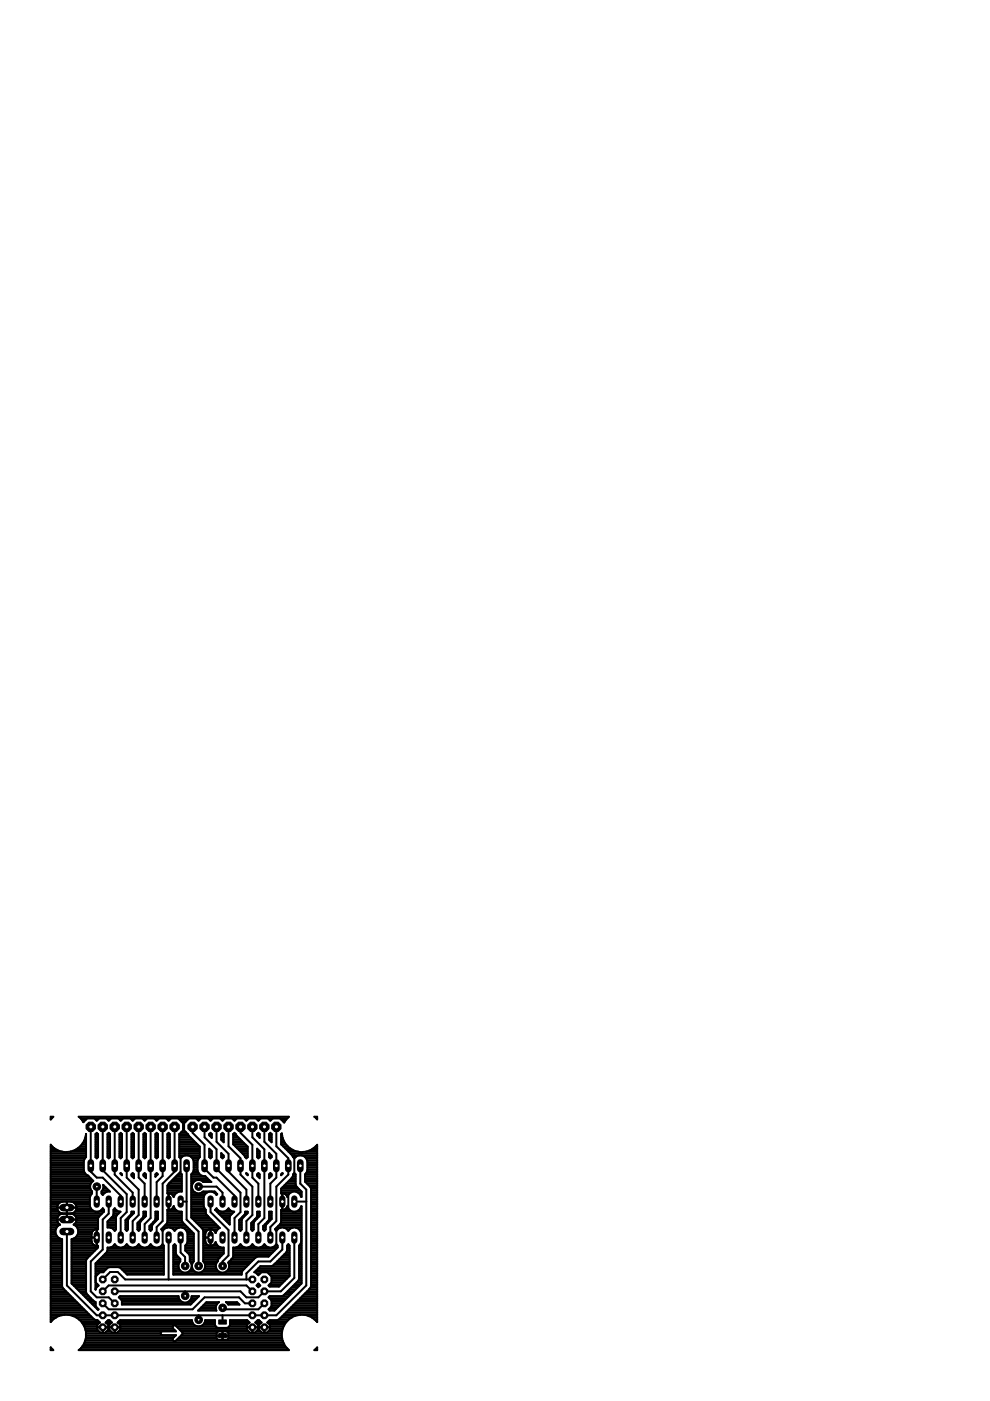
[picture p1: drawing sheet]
<svg xmlns="http://www.w3.org/2000/svg" width="210mm" height="297mm" viewBox="0 0 210 297" stroke-linecap="round" stroke-linejoin="round" font-family="sans-serif">
<path d="M46.4 279.8h1.6v.9h-1.6zM46.4 282.7h1.6v.9h-1.6z" fill="#000" stroke="#000" stroke-width=".21"/>
<g fill="none" stroke="#000" stroke-width=".42">
<path d="M10.8 236.8h.5l-.5 .6zM10.8 237.1h.2M17.1 237.1h43.9M17.1 237.1l-.4-.3h44.6l-.8 .8M17.1 237.1h.1M17.1 237.1v.1M17.4 237.4h.8M17.6 237.8h.2M18.5 237.1l-.8 .8-.6-.8M19.2 238.9v9.5l1.3 1.3h1.3l3.8 3.8v1.3M20 237.1l.5 .5 .5-.5M20.3 237.4h.4"/>
<path d="M21.8 238.9v9.2l5.1 5.1v3.8l-1.3 1.3v4.1M22.5 237.1l.6 .5 .5-.5M22.9 237.4h.3M24.3 238.9v10.1l3.8 3.9v1.9M25.1 237.1l.5 .5 .5-.5M25.4 237.4h.4M26.9 238.9v10.8l2.5 2.5v5.4l-1.3 1.3v3.5M27.6 237.1l.5 .5 .6-.5M28 237.4h.3M29.4 238.9v10.8l1.3 1.3v3.8M30.1 237.1l.6 .5 .5-.5M30.5 237.4h.3"/>
<path d="M31.9 238.9v19.4l-1.2 1.2v2.9M32.7 237.1l.5 .5 .5-.5M33 237.4h.4M34.5 238.9v10.5l-1.3 1.2v4.2M35.2 237.1l.6 .5 .5-.5M35.6 237.4h.3M37 238.9v9.5l-2.5 2.6v7.9l-1.3 1.3v2.2M37.8 237.1l1 1.1v1.4l-.8 .9M38.1 237.4h1.6M38.5 237.8h.8M38.8 239.7h.3M38.8 239.3h.2"/>
<path d="M38.8 239h.2M38.8 238.6h.2M38.8 238.2h.2M40.1 237.1l-1.1 1.1v1.4l3.4 3.5v2.2l-.5 .8v2.1l.2 .5M40.8 238.9v1.3l2.6 2.5v5.1l1.9 1.9h.6l3.8 3.8v1.3M41.6 237.1l.5 .5 .5-.5M41.9 237.4h.4M43.4 238.9v2.2l2.5 2.6v4.1l5.1 5.1v4.1l-1.3 1.3v4.1M44.1 237.1l.5 .5 .5-.5M44.5 237.4h.3M45.9 238.9v3.2l2.6 2.5v3.8l3.7 3.8v2.6M46.7 237.1l.5 .5 .5-.5"/>
<path d="M47 237.4h.3M48.5 238.9v4.1l2.5 2.6v3.4l2.5 2.6v6l-1.3 1.3v3.5M49.2 237.1l.5 .5 .5-.5M49.5 237.4h.4M51 238.9v1.3l2.5 2.5v7l1.3 1.3v3.8M51.7 237.1l.5 .5 .6-.5M52.1 237.4h.3M53.5 238.9v2.2l2.5 2.6v14.6l-1.2 1.2v2.9M54.3 237.1l.5 .5 .5-.5M54.6 237.4h.3M56 238.9v3.2l2.6 2.5v5.1l-1.3 1.3v3.8M56.8 237.1l.5 .5 .5-.5"/>
<path d="M57.1 237.4h.4M58.6 238.9v4.1l2.5 2.6v3.4l-2.5 2.6v7.3l-1.3 1.3v2.2M59.4 237.1l.9 .9 .2-.4M59.7 237.4h.9M60.1 237.8h.3M60.5 237.6v.1M66.7 236.8h.5v.5zM67.1 237.1h.1M67.1 237.1v.1M10.8 256.9h1.7M10.8 256.5h1.4M10.8 250.2h8.8"/>
<path d="M10.8 244.9h7.4M10.8 244.2h2.5M10.8 257.3h10.9M10.8 259.9h1.5M10.8 259.5h1.8M10.8 259.2h1.5M10.8 258.8h1.3M10.8 258.4h1.3M10.8 258h1.4M10.8 257.7h1.7M10.8 256.2h1.3M10.8 255.8h1.3"/>
<path d="M10.8 255.4h1.5M10.8 255.1h1.8M10.8 254.7h8.2M10.8 254.3h8.2M10.8 253.9h8.2M10.8 253.6h8.4M10.8 253.2h8.6M10.8 252.8h8.7M10.8 252.4h8.6M10.8 252.1h8.4M10.8 251.7h8.3M10.8 251.3h8.3"/>
<path d="M10.8 250.9h8.5M10.8 250.5h8.8M10.8 249.8h8.4M10.8 249.4h8M10.8 249.1h7.5M10.8 248.7h7.2M10.8 248.3h7M10.8 247.9h7M10.8 247.6h7M10.8 247.2h7M10.8 246.8h7M10.8 246.4h7"/>
<path d="M10.8 246.1h7M10.8 245.7h7.1M10.8 245.3h7.4M10.8 244.6h7.4M10.8 243.8h1.3M10.8 243.4h.7M10.8 243.1h.3M11.3 243.4l-.5-.7v37.6l.5-.6M11.3 243.4l1.1 .6M11.3 243.4h.1M12.1 258.6h4.1M12.1 256.1h4.1"/>
<path d="M12.1 256h4.1M12.4 244l1.3 .3M12.4 244h.1M12.7 259.7a1.57 1.57 0 0 0-.9 1.7M12.7 259.7h.1M12.7 259.7a1.26 1.26 0 0 1-.6-1.4 1.26 1.26 0 0 1 1.2-1h1.8a1.26 1.26 0 0 1 1.1 1 1.26 1.26 0 0 1-.6 1.4M13.3 257.3a1.26 1.26 0 0 1-1.2-1.3 1.26 1.26 0 0 1 1.2-1.2h1.8a1.26 1.26 0 0 1 1.1 1.2 1.26 1.26 0 0 1-1.1 1.3M13.7 244.3h.1M14.2 256.9h.1M14.2 256.5h.1M14.2 254.8v3.8M14.2 258.4h.1"/>
<path d="M14.2 258h.1M14.2 257.7h.1M14.2 256.2h.1M14.2 255.8h.1M14.2 255.4h.1M14.2 255.1h.1M14.9 244.2h3.3M15.6 259.7h.1M15.6 259.7a1.51 1.51 0 0 1 1 1.7M15.7 255.1h3.3M15.8 259.5h5M15.9 257.7h5.4"/>
<path d="M15.9 256.9h6.1M15.9 243.8h2.3M16 259.9h4.8M16.1 255.4h2.9M16.1 259.2h4.7M16.1 258h4.8M16.1 256.5h3.5M16.2 243.7h.1M16.2 243.7l-1.2 .5-1.3 .1M16.2 258.8h4.6M16.2 258.4h4.6M16.2 255.8h2.9"/>
<path d="M16.2 256.2h3M16.5 243.4h1.7M17 243.1h1.2M17.1 242.9v.1M17.1 242.9h.1M17.1 242.9l-.9 .8M17.3 242.7h.9M17.5 242.3h.7M17.8 242h.4M17.9 241.9h.1M17.9 241.9l-.8 1M17.9 241.6h.3"/>
<path d="M18 248.7l1.8 1.7-.5 .4-.2 .5M18.1 241.2h.1M18.2 240.8h.1M18.2 240.4v4.9l-.4 .8v2.1l.2 .5M18.2 240.7l-.3 1.2M18.2 240.4v.1M19.1 251.3v.6l.2 .5M19.3 252.4l.2 .2v.4l-.5 .8v1.9l.3 .6 .4 .4 .5 .2M20.3 240.5v4.8l.2 .3 .3-.3v-4.8M20.3 244.9h.5M20.3 240.5l.2-.3 .3 .3M20.3 244.2h.5"/>
<path d="M20.3 245.3h.5M20.3 244.6h.5M20.3 243.8h.5M20.3 243.4h.5M20.3 243.1h.5M20.3 242.7h.5M20.3 242.3h.5M20.3 242h.5M20.3 241.6h.5M20.3 241.2h.5M20.3 240.8h.5M20.3 240.5h.5"/>
<path d="M20.5 251.6v3.2M20.8 258.4v2.2M20.8 256.9l.6-.2 .4-.5 .3 .3v.4l-1.2 1.1-.1 .4M21.5 256.5h.6M21.5 252.8h.9M21.7 253.2h.2M21.7 252.4h1.4M21.8 252.1h.9M21.9 251.2l1.4 1.4a1.5 1.5 0 0 0-1.5 .7l-.3-.3v-.4a1.23 1.23 0 0 0 .4-1.4zM21.9 251.3h.1M21.9 251.7h.5M22.8 240.5v4.8l.3 .3 .2-.3v-4.8"/>
<path d="M22.8 240.5l.3-.3 .2 .3M22.8 244.9h.5M22.8 244.2h.5M22.8 259.9h1.8M22.8 259.5h1.8M22.8 259.2h1.8M22.8 245.3h.5M22.8 244.6h.5M22.8 243.8h.5M22.8 243.4h.5M22.8 243.1h.5M22.8 242.7h.5"/>
<path d="M22.8 242.3h.5M22.8 242h.5M22.8 241.6h.5M22.8 241.2h.5M22.8 240.8h.5M22.8 240.5h.5M23 258.8h1.6M23.1 254.8v2.5l-1.3 1.3v6.3l-2.6 2.6v6.3l1.3 1.3h2.6l1.2 1.2M23.4 258.4h1.2M23.7 258h.9M24 257.7h.8M24.1 256.9h1.4l-.8 .8"/>
<path d="M24.1 256.5h.5M24.1 257.3h1M24.7 257.7l-.1 .4v2.6M25.3 256.9l-.5-.2-.5-.5-.2 .3v1l-.2 .4-1.1 1.1v1.3a1.36 1.36 0 0 1 1.5 .7l.3-.3M25.3 240.5v4.8l.3 .3 .3-.3v-4.8M25.3 244.9h.6M25.3 240.5l.3-.3 .3 .3M25.3 244.2h.6M25.3 245.3h.6M25.3 244.6h.6M25.3 243.8h.6M25.3 243.4h.6"/>
<path d="M25.3 243.1h.6M25.3 242.7h.6M25.3 242.3h.6M25.3 242h.6M25.3 241.6h.6M25.3 241.2h.6M25.3 240.8h.6M25.3 240.5h.6M25.6 248.7l.3 .3v.2l-.4-.4zM25.8 249.1h.1M26.6 259.9h.5M26.6 259.5h.5"/>
<path d="M26.6 259.2h.5M26.6 258.8h.5M26.9 258.4h.3M27.2 258h.4M27.6 257.7h.3M27.8 257.3h.5M27.9 240.5v4.8l.2 .3 .3-.3v-4.8M27.9 244.9h.5M27.9 240.5l.2-.3 .3 .3M27.9 244.2h.5M27.9 249.1h.5M27.9 245.3h.5"/>
<path d="M27.9 244.6h.5M27.9 243.8h.5M27.9 243.4h.5M27.9 243.1h.5M27.9 242.7h.5M27.9 242.3h.5M27.9 242h.5M27.9 241.6h.5M27.9 241.2h.5M27.9 240.8h.5M27.9 240.5h.5M28 249.4h.4"/>
<path d="M28.1 248.7l.3 .3v.8l-.5-.5v-.3zM29.1 259.9h.6M29.1 259.5h.6M29.3 259.2h.4M29.7 258.8h.3M30 258.4h.4M30.3 258h.4M30.4 256.9h.5v.9l-1.1 1.2-.1 .3v1.4l-.3 .3-.3-.3v-1.4l1.1-1.1 .2-.4zM30.4 240.5v4.8l.3 .3 .2-.3v-4.8M30.4 240.5l.3-.3 .2 .3M30.4 244.9h.5M30.4 244.2h.5"/>
<path d="M30.4 257.3h.5M30.4 257.7h.5M30.4 249.1h.5M30.4 245.3h.5M30.4 244.6h.5M30.4 243.8h.5M30.4 243.4h.5M30.4 243.1h.5M30.4 242.7h.5M30.4 242.3h.5M30.4 242h.5M30.4 241.6h.5"/>
<path d="M30.4 241.2h.5M30.4 240.8h.5M30.4 240.5h.5M30.6 249.4h.3M30.7 248.7l.2 .3v.8l-.5-.5v-.3zM31.7 259.9h.5M32.1 259.5h.3M32.4 259.6l1.1-1.1v-1.6h-.5v1.6l-1.3 1.4v.8M32.4 259.6l-.2 1.1-.3 .3-.2-.3M32.4 259.2h.4M32.8 258.8h.4M33 244.9h.5"/>
<path d="M33 240.5v4.8l.2 .3 .3-.3v-4.8M33 240.5l.2-.3 .3 .3M33 244.2h.5M33 257.3h.5M33 258.4h.5M33 258h.5M33 257.7h.5M33 249.4h.1M33 249.1h.4M33 245.3h.5M33 244.6h.5M33 243.8h.5"/>
<path d="M33 243.4h.5M33 243.1h.5M33 242.7h.5M33 242.3h.5M33 242h.5M33 241.6h.5M33 241.2h.5M33 240.8h.5M33 240.5h.5M33.2 248.7l.3 .3-.5 .5v-.5zM34.9 259.9h4.6M35.3 259.5h3.8"/>
<path d="M35.5 259.2h3.2M35.5 256.9h3v1.9l.2 .3 2.4 2.4v5.9l-.4 .7M35.5 253v-1.6l2.8-2.7 .2 .3v3.6a1.5 1.5 0 0 0-1.7 1.2l-.5-.6M35.5 256.5h1.8M35.5 253l.8 .2M35.5 244.9h.5M35.5 256.5h.2M35.5 240.5v4.8l.3 .3 .2-.3v-4.8M35.5 256.5v2.6l-1.3 1.6M35.5 240.5l.3-.3 .2 .3M35.5 253h.1M35.5 244.2h.5"/>
<path d="M35.5 257.3h3M35.5 258.8h3.1M35.5 258.4h3M35.5 258h3M35.5 257.7h3M35.5 252.8h2.1M35.5 252.4h3M35.5 252.1h3M35.5 251.7h3M35.5 245.3h.5M35.5 244.6h.5M35.5 243.8h.5"/>
<path d="M35.5 243.4h.5M35.5 243.1h.5M35.5 242.7h.5M35.5 242.3h.5M35.5 242h.5M35.5 241.6h.5M35.5 241.2h.5M35.5 240.8h.5M35.5 240.5h.5M35.6 251.3h2.9M35.8 254.8h.1M35.8 253v3.5"/>
<path d="M35.8 256.2h.1M35.8 255.8h.1M35.8 255.4h.1M35.8 255.1h.1M35.8 254.7h.1M35.8 254.3h.1M35.8 253.9h.1M35.8 253.6h.1M35.8 253.2h.1M35.9 250.9h2.6M36.3 250.5h2.2M36.4 253.2h.7"/>
<path d="M36.6 256.2h.4M36.6 256.2l.2-.5 .2 .6 1 .6M36.6 256.2l-.8 .3M36.7 250.2h1.8M36.7 253.6h.2M36.8 255.8h.1M37.1 249.8h1.4M37.4 249.4h1.1M37.9 249.1h.6M38 240.5v4.8l.3 .3M38 244.9h4.4M38 244.2h4.4"/>
<path d="M38 245.3h.6M38 244.6h4.4M38 243.8h4.4M38 243.4h4.4M38 243.1h4.3M38 242.7h3.9M38 242.3h3.6M38 242h3.2M38 241.6h2.8M38 241.2h2.4M38 240.8h2M38 240.5h1.8"/>
<path d="M38.3 254.8h1.3M38.3 245.6v2.8l-2.5 2.6v.6M38.4 240.1h1.1M39.3 245l-.6 .2-.4 .4M39.6 247.2v11.4l2.5 2.5v7.3M39.9 245l.5 .2 .4 .4 .3 .5v2.1l-.3 .5M40.5 245.3h1.9M40.6 256.9h3M40.6 256.5h3M40.6 250.2h3.7M40.6 257.3h3.1M40.6 258h3.7"/>
<path d="M40.6 257.7h3.3M40.6 256.2h2.7M40.6 255.8h2.6M40.6 255.4h2.6M40.6 255.1h2.6M40.6 254.7h2.6M40.6 254.3h2.6M40.6 253.9h2.6M40.6 253.6h2.7M40.6 253.2h2.9M40.6 252.8h.7M40.6 252.4h.3"/>
<path d="M40.6 252.1h.2M40.6 251.7h.1M40.6 251.3h.1M40.6 250.9h.3M40.6 250.5h.5M40.6 249.8h3.4M40.6 249.4h3M40.6 249.1h1.8M40.7 251.3v.6l.2 .5M40.8 248.7l-.2 .3v9.1l2.3 2.4 .2 .4v6.5l.4 .7M40.8 258.4h3.8M40.8 248.7h1.3"/>
<path d="M40.9 245.7h1.2M40.9 252.4a1.38 1.38 0 0 0 2.2 .2h2.4l.6 .6M41 248.3h.9M41 246.1h.9M41.1 247.9h.8M41.1 247.6h.8M41.1 247.2h.8M41.1 246.8h.8M41.1 246.4h.8M41.2 258.8h3.8M41.6 259.2h3.8M41.8 250.2l-.5 .2-.6 .9"/>
<path d="M42 259.5h3.8M42.1 248.7l.4 .4 1 .3 1.3 1.2h-1.7l-.7-.4M42.1 251.6h3.8l1.3 1.3v1.9M42.3 259.9h3.8M42.8 252.8h1.2M43 250.5h1.7M44.1 257.8l2.5 2.6-.7 .5-.2 .5M44.1 257.8h.1M44.3 252.6l-.9 .7-.2 .5v1.9l.4 .8 .2 1.1 .3 .2M44.4 240.5l.2-.3 .3 .3M44.4 240.5v.2l.5 .5v-.7M44.4 243.5l.5 .6v1.2l-.3 .3-.2-.3z"/>
<path d="M44.4 244.9h.5M44.4 244.2h.5M44.4 245.3h.5M44.4 244.6h.5M44.4 243.8h.2M44.4 240.5h.5M44.5 240.8h.4M44.6 254.8v2.2l3.9 3.8v5.4l-1.3 1.3v.9M44.9 241.2h.1M44.9 252.6l.6 .3 .4 .4 .2-.1M45.3 252.8h.4M45.6 256.6l.3-.4 .4 .5 .6 .2"/>
<path d="M45.6 256.6l3.1 3v-1.5l.2-.4M45.6 256.5h.6M45.8 253.2h.2M46 256.9h3.7l-.8 .8M46.4 257.3h2.9M46.7 257.7h2.2M46.9 240.5l.3-.3 .2 .3M46.9 240.5v1.2l.5 .5v-1.7M46.9 244.5l.5 .5v.3l-.2 .3-.3-.3zM46.9 244.9h.4M46.9 245.3h.5M46.9 244.6h.1"/>
<path d="M46.9 241.6h.5M46.9 241.2h.5M46.9 240.8h.5M46.9 240.5h.5M47.1 258h1.6M47.2 242h.2M47.5 256.9l.5-.2 .5-.5 .4 .5 .5 .2M47.5 258.4h1.2M47.9 258.8h.8M48.1 256.5h.7M48.2 259.2h.5M48.6 259.5h.1"/>
<path d="M49.4 240.5l.3-.3 2.8 2.9v2.2l-.3 .3-.2-.3M49.4 240.5v2.1l2.4 2.4 .2 .3M49.4 242.3h2.3M49.4 242h1.9M49.4 241.6h1.5M49.4 241.2h1.2M49.4 240.8h.8M49.4 240.5h.6M49.5 242.7h2.6M49.9 243.1h2.6M50.3 243.4h2.2M50.7 243.8h1.8"/>
<path d="M50.7 259.9h.5M50.7 259.5h.5M50.7 259.2h.5M50.7 258.8h.5M51 258.4h.4M51 244.2h1.5M51.4 258h.3M51.4 244.6h1.1M51.7 257.7h.3M51.8 244.9h.7M51.9 257.3h.5M52 245.3h.5"/>
<path d="M52.2 248.7l.3 .3v.2l-.3-.4zM52.4 249.1h.1M53.3 259.9h.5M53.3 259.5h.5M53.4 259.2h.4M53.8 258.8h.3M54.1 258.5l.4-.7v-.9h.6v.9l-1.2 1.2-.1 .3v1.4M54.1 258.5l-.8 .8v1.4M54.1 258.5h.1M54.1 258.4h.4M54.4 258h.4M54.5 240.5v.2l.6 .5v-.7"/>
<path d="M54.5 243.5l.6 .6v1.2l-.3 .3-.3-.3zM54.5 249l.3-.3 .3 .3v.8l-.6-.5zM54.5 240.5l.3-.3 .3 .3M54.5 244.9h.6M54.5 244.2h.6M54.5 257.3h.6M54.5 257.7h.6M54.5 249.1h.6M54.5 245.3h.6M54.5 244.6h.6M54.5 243.8h.3M54.5 240.5h.6"/>
<path d="M54.6 240.8h.5M54.7 249.4h.4M55 241.2h.1M55.8 259.9h.5M56.2 259.5h.3M56.6 259.2h.3M56.9 258.8h.4M57.1 240.5v1.2l.5 .5v-1.7M57.1 244.5l.5 .5v.3l-.3 .3-.2-.3zM57.1 240.5l.2-.3 .3 .3M57.1 244.9h.4M57.1 257.3h.5"/>
<path d="M57.1 258.4h.5M57.1 258h.5M57.1 257.7h.5M57.1 249.4h.3M57.1 249.1h.5M57.1 245.3h.5M57.1 244.6h.1M57.1 241.6h.5M57.1 241.2h.5M57.1 240.8h.5M57.1 240.5h.5M57.3 248.7l.3 .3v.3l-.5 .5v-.8z"/>
<path d="M57.3 242h.3M59 259.9h4.9M59.4 259.5h4.5M59.6 259.2h4.3M59.6 256.9h4.3M59.6 256.5h1.8M59.6 256.5h.2M59.6 240.5v2.1l2.1 2.1 .4 .6M59.6 256.5v2.6l-.1 .4-1.2 1.2M59.6 253h.1M59.6 240.5l.2-.2 .1 1M59.6 257.3h4.3"/>
<path d="M59.6 258.8h4.3M59.6 258.4h4.3M59.6 258h4.3M59.6 257.7h4.3M59.6 252.8h2.1M59.6 252.4h4.1M59.6 252.1h3.8M59.6 249.1h.1M59.6 242.3h.8M59.6 242h.6M59.6 241.6h.4M59.6 241.2h.3"/>
<path d="M59.6 240.8h.2M59.6 240.5h.2M59.7 242.7h1M59.9 253v3.5M59.9 254.8h.1M59.9 248.7l.1 .1-.4 .4zM59.9 256.2h.1M59.9 255.8h.1M59.9 255.4h.1M59.9 255.1h.1M59.9 254.7h.1M59.9 254.3h.1"/>
<path d="M59.9 253.9h.1M59.9 253.6h.1M59.9 253.2h.1M59.9 241.3h.1M59.9 241.3l.6 1.1M59.9 251.7h3.1M60 243.1h1M60.3 251.3h2.4M60.4 243.4h1.1M60.5 242.4l.8 1M60.5 242.4h.1M60.5 253.2h.8"/>
<path d="M60.7 250.9h2M60.7 256.2l.2-.5 .3 .6 .9 .6M60.7 256.2l-.8 .3M60.7 256.2h.4M60.8 243.8h1.3M60.8 253.6h.2M60.9 255.8h.1M61.1 250.5h1.6M61.1 253.5v2.8M61.2 244.2h2.1M61.3 243.4a4.2 4.2 0 0 0 4.8 .3M61.3 243.4h.1"/>
<path d="M61.4 250.2h1.3M61.6 244.6h5.6M61.8 249.8h.9M61.9 244.9h5.3M62.1 249.4h.6M62.1 245.3h.6M62.1 249l.3-.3 .3 .3v2.2l.1 .3 1.1 1.1v1.2a1.55 1.55 0 0 0-1.5-1.2 1.55 1.55 0 0 0-1.5 1.2 1.1 1.1 0 0 0-1.3-.8v-1l2.4-2.4zM62.1 249.1h.6M62.4 254.8h2.5M62.4 244.6v4.1M62.7 256.9a1.99 1.99 0 0 0 1.2-1.1v16.3l-5.7 5.8h-1l-.3-.3 .7-.6v-1.3l-.7-.6 .3-.3h2.6l.3-.1 3.1-3.2M63.1 252.8h.8"/>
<path d="M63.4 256.5h.5M63.4 245l-.6 .2-.4 .4-.3-.3M63.5 253.2h.4M63.7 247.2v3.8l1.2 1.2v20.3l-6.3 6.4h-38.1l-6.3-6.4v-11.4M63.7 256.2h.2M63.8 253.6h.1M63.8 255.8h.1M64 245l.5 .2 .4 .4 .3 .5v2.1l-.5 .8v1.5M64.7 245.3h2.5M64.7 250.2h2.5M64.7 250.5l1.1 1.2 .2 .3M64.7 250.5h2.5"/>
<path d="M64.7 249.8h2.5M64.7 249.4h2.5M64.7 249.1h2.5M64.8 244.2h2.4M65 248.7h2.2M65 245.7h2.2M65.1 250.9h2.1M65.1 248.3h2.1M65.1 246.1h2.1M65.2 247.9h2M65.2 247.6h2M65.2 247.2h2"/>
<path d="M65.2 246.8h2M65.2 246.4h2M65.4 251.3h1.8M65.8 251.7h1.4M65.9 243.8h1.3M66 256.9h1.2M66 256.5h1.2M66 252v20.7l-.5 .7M66 257.3h1.2M66 259.9h1.2M66 259.5h1.2M66 259.2h1.2"/>
<path d="M66 258.8h1.2M66 258.4h1.2M66 258h1.2M66 257.7h1.2M66 256.2h1.2M66 255.8h1.2M66 255.4h1.2M66 255.1h1.2M66 254.7h1.2M66 254.3h1.2M66 253.9h1.2M66 253.6h1.2"/>
<path d="M66 253.2h1.2M66 252.8h1.2M66 252.4h1.2M66 252.1h1.2M66.1 243.7h.1M66.5 243.4h.7M66.9 243.1h.3M67.1 242.9l.1-.2v37.6l-.1-.2M67.1 242.9v.1M67.1 242.9l-1 .8M10.8 277.9h7.3M10.8 267h2.4"/>
<path d="M10.8 279h1.8M10.8 273.4h2.8M10.8 279.8h.5M10.8 279.4h1.1M10.8 278.6h8.1M10.8 278.3h7.7M10.8 277.5h6.9M10.8 277.1h6.6M10.8 276.8h6.2M10.8 276.4h5.8M10.8 276h5.4M10.8 275.6h5.1"/>
<path d="M10.8 275.3h4.7M10.8 274.9h4.3M10.8 274.5h3.9M10.8 274.1h3.6M10.8 273.8h3.2M10.8 273h2.5M10.8 272.6h2.4M10.8 272.3h2.4M10.8 271.9h2.4M10.8 271.5h2.4M10.8 271.1h2.4M10.8 270.8h2.4"/>
<path d="M10.8 270.4h2.4M10.8 270h2.4M10.8 269.6h2.4M10.8 269.3h2.4M10.8 268.9h2.4M10.8 268.5h2.4M10.8 268.1h2.4M10.8 267.8h2.4M10.8 267.4h2.4M10.8 266.7h2.4M10.8 266.3h2.4M10.8 265.9h2.4"/>
<path d="M10.8 265.5h2.4M10.8 265.2h2.4M10.8 264.8h2.4M10.8 264.4h2.4M10.8 264h2.4M10.8 263.7h2.4M10.8 263.3h2.4M10.8 262.9h2.4M10.8 262.5h1.8M10.8 262.2h1.3M10.8 261.8h1.1M10.8 261.4h1"/>
<path d="M10.8 261h1M10.8 260.7h1M10.8 260.3h1.2M11.3 279.7h.1M11.8 261.4a1.62 1.62 0 0 0 1.4 1.3v10l.1 .4 6.7 6.6M13.7 278.7l-1.3 .3-1.1 .7M13.7 278.7h.1M13.7 278.7l1.3 .1M15 278.8h.1M15 278.8l1.2 .5M15.2 267h3.1M15.2 271.9h3"/>
<path d="M15.2 271.5h3M15.2 271.1h3M15.2 270.8h3M15.2 270.4h3M15.2 270h3M15.2 269.6h3M15.2 269.3h3M15.2 268.9h3M15.2 268.5h3M15.2 268.1h3M15.2 267.8h3M15.2 267.4h3"/>
<path d="M15.2 266.7h3.4M15.2 266.3h3.8M15.2 265.9h4.2M15.2 265.5h4.5M15.2 265.2h4.9M15.2 264.8h5.3M15.2 264.4h5.6M15.2 264h4.8M15.2 263.7h4.4M15.2 263.3h4.2M15.2 262.9h4.2M15.3 272.3h2.9"/>
<path d="M15.4 279h3.8M15.7 272.6h2.5M15.7 262.5h3.7M16.1 273h2.1M16.2 279.3h.1M16.2 279.3l.9 .8M16.2 262.2h3.2M16.2 279.4h3.4M16.4 260.3h4.4M16.4 261.8h3M16.4 273.4h1.8M16.5 260.7h3.7"/>
<path d="M16.6 261.4a1.62 1.62 0 0 1-1.4 1.3v9.4l5.6 5.6 .1-.1-.6-.6v-.9l-.3-.2-1.6-1.5-.2-.4v-6.7l.2-.4 2.4-2.4v-.4M16.6 261.4h2.9M16.6 261h3M16.7 279.8h3.3M16.8 273.8h1.4M17.2 274.1h1.1M17.6 274.5h.9M17.9 274.9h1M18.3 275.3h1M18.7 275.6h1M19.1 276h1.1M19.4 262.4h1.1"/>
<path d="M19.4 263.3l.2 .3M19.4 261.5v1.8M19.5 276.4h.8M19.6 263.6a1.16 1.16 0 0 0 1.2 .5M19.8 276.8h.5M20 279.7l.7 .2 .5 .5M20.2 277.1h.2M20.3 273h.1M20.3 272.6h.5M20.3 272.3h.4M20.3 271.9h.1M20.3 271.5h.1"/>
<path d="M20.3 271.1h.1M20.3 270.8h.1M20.3 270.4h.2M20.3 270h.6M20.3 269.6h1.7M20.3 269.3h2.1M20.3 268.9h2.4M20.3 268.5h14.4M20.3 268.1h14.4M20.4 267.8h14.3M20.5 260.6v3.6M20.5 264h.1"/>
<path d="M20.5 263.7h.1M20.5 263.3h.1M20.5 262.9h.1M20.5 262.5h.1M20.5 262.2h.1M20.5 261.8h.1M20.5 261.4h.1M20.5 261h.1M20.5 260.7h.1M20.6 277.5h.2M20.7 267.4h14M20.8 260.6a1.16 1.16 0 0 0-1.4 .9"/>
<path d="M20.8 264.1v.1M20.8 260.6h.1M21.1 267h13.6M21.5 266.7h13.2M21.8 271.3l1.6-1.6h1.6l1.5 1.6h27M21.8 276.3l1.3 1.3h17.7l2.6-2.5h7.3l1.2 1.2h1.6M21.8 273.8l1.3-1.3h29.1l1.3 1.3M21.8 266.3h12.9M22.2 265.9h12.5M22.6 265.5h12.1M22.8 265.2h11.9M22.8 265.1l-.2 .4-2.3 2.4v5.5v-.2l.6-.7-.6-.6"/>
<path d="M22.8 265.1v-.6a1.36 1.36 0 0 0 1.5-.7 1.48 1.48 0 0 0 2.6 0 1.47 1.47 0 0 0 2.5 0 1.47 1.47 0 0 0 2.5 0 1.47 1.47 0 0 0 2.6 0l.2 .3v6.2h-7.7l-1.5-1.5-.3-.1h-2l-.4 .1-.9 .9h-.7l-.9 .9v1.3M22.8 264.8h11.9M23.4 260.3h1.2M23.6 264.4h1.5M24.1 260.7h.5M24.1 264h.4M25.2 275.1l.3-.3h12.3a1.4 1.4 0 0 0 1.4 1.4 1.4 1.4 0 0 0 1.4-1.4h1.6l-1.8 1.8h-14.6v-.9zM25.4 274.9h12.4M25.4 275.3h12.5M25.6 268.9h9.1M25.8 275.6h12.3M25.8 276.4h14.8"/>
<path d="M25.8 276h12.8M26 269.3h8.7M26.1 264.4h1.5M26.4 269.6h8.3M26.6 260.7v-2l1.1-1.1 .2-.7h.5v.3l-1.1 1.1-.2 .4v2M26.6 260.7l.3 .3 .2-.3M26.6 260.7h.5M26.6 260.3h.5M26.7 264h.4M26.7 270h8M28.7 264.4h1.4M29.1 260.7h.6"/>
<path d="M29.1 260.3h.6M29.2 264h.4M31.2 264.4h1.5M31.7 260.7h.5M31.7 260.3h.5M31.7 264h.4M33.7 264.4h1M34.2 260.7l.3 .3a1.47 1.47 0 0 1 2.5 0 1.48 1.48 0 0 1 1.5-.7 1.48 1.48 0 0 1 1.3 1.1M34.2 260.7h.5M34.3 264h.4M34.5 260.8v3.2M34.5 260.3h.9"/>
<path d="M35.8 262.4v8.9M36.1 260.3h1.8M36.7 267h1.5M36.7 270h14.5M36.7 269.6h1.9M36.7 269.3h1.4M36.7 268.9h1.2M36.7 268.5h1.1M36.7 268.1h1.1M36.7 267.8h1.3M36.7 267.4h1.5M36.7 266.7h1.3"/>
<path d="M36.7 266.3h.9M36.7 265.9h.6M36.7 265.5h.6M36.7 265.2h.6M36.7 264.8h.6M36.7 264.4h.6M36.8 260.7h.5M36.8 264h.4M37.8 268.1l.4-.7v-.5l-.8-.8-.1-.4v-1.6l-.3-.3-.3 .3v6.2h14.5l.2-.9 2.8-2.8 .4-.2h2.3l2-1.9v-.4l-.3-.3a1.47 1.47 0 0 1-2.6 0 1.47 1.47 0 0 1-2.5 0 1.45 1.45 0 0 1-2.5 0 1.42 1.42 0 0 1-1.6 .7v1.9l-.1 .4-.9 .9 .2 .4M37.8 268.1a1.42 1.42 0 0 0 1.4 1.7 1.42 1.42 0 0 0 1.4-1.7M38.3 262.4v3.2l.9 .9v1.9M38.7 260.3h1.2"/>
<path d="M39.2 273.8v.9M39.3 264.8h1.8M39.3 264.4h1.8M39.3 265.2h1.8M39.3 260.7h.9M39.4 264h1.7M39.6 261h1M39.6 263.7h1.5M39.7 265.5h1.4M39.8 261.4v1.9l-.5 .8v1l.8 .8 .1 .4M39.8 263.3h1.3M39.8 262.9h1.3"/>
<path d="M39.8 262.5h1.3M39.8 262.2h1.3M39.8 261.8h1.3M39.8 261.4h1.2M39.9 276h1.1M39.9 269.6h1.5M40.1 265.9h1M40.2 267h.9M40.2 266.3v1.1l.4 .7M40.2 267.4h.9M40.2 266.7h.9M40.2 266.3h.9"/>
<path d="M40.3 275.6h1.1M40.4 269.3h.6M40.5 267.8h.3M40.6 275.3h1.2M40.6 268.9h.2M40.6 274.9h1.5M40.6 268.5h.1M40.6 268.1h.1M40.7 268.1a1.42 1.42 0 0 0 1.4 1.7 1.42 1.42 0 0 0 1.4-1.7M42.1 278.9v.9M42.4 277.5h3.4M42.7 260.3h3.8"/>
<path d="M42.7 277.1h3.1M42.8 269.6h3.7M43 260.7h1.3M43.1 267h3.2M43.1 276.8h2.8M43.1 267.4h3.1M43.1 266.7h3.4M43.1 266.3h3.8M43.1 265.9h4.2M43.1 265.5h4.3M43.1 265.2h4.3M43.1 264.8h4.3"/>
<path d="M43.1 264.4h3.6M43.1 264h1M43.1 263.7h.6M43.1 263.3h.4M43.1 262.9h.4M43.1 262.5h.4M43.1 262.2h.4M43.1 261.8h.4M43.1 261.4h.5M43.1 261h.7M43.2 269.3h2.9M43.3 267.8h2.6"/>
<path d="M43.4 268.9h2.5M43.5 276.4h2.6M43.5 268.5h2.3M43.5 268.1h2.3M43.5 262.4h1.2M43.5 263.3a1.12 1.12 0 0 0 1 .9 1.12 1.12 0 0 0 1.1-.6M43.8 276.1h2.6a1.35 1.35 0 0 0-.5 1.8h-3.9zM44.6 260.6v3.6M44.6 264h.1M44.6 263.7h.1M44.6 263.3h.1M44.6 262.9h.1"/>
<path d="M44.6 262.5h.1M44.6 262.2h.1M44.6 261.8h.1M44.6 261.4h.1M44.6 261h.1M44.6 260.7h.1M45 260.7h1.2M45.1 264h1M45.5 261h.4M45.6 263.7h.2M45.6 263.6l.1-.3a1.43 1.43 0 0 0 1.7 1.2v1.3l-1.1 1.1-.5 1.2M45.7 261.4h.1"/>
<path d="M45.7 261.4a1.12 1.12 0 0 0-1.2-.8 1.12 1.12 0 0 0-1 1v1.7M45.8 268.1a1.43 1.43 0 0 0 1.4 1.7 1.43 1.43 0 0 0 1.4-1.7M46.6 266.6h.1M47.2 278.9v1.4M47.8 269.6h3.5M47.9 276.1h2.3l.6 .5h-2.4zM48.2 276.4h2.3M48.3 269.3h3.2M48.4 267.8h4.6M48.5 268.9h3.4M48.6 268.5h3.7M48.6 268.1h4.1"/>
<path d="M48.6 267.4h4.8M49.3 266.7h4.9M49.4 266.3h7.7M49.4 265.9h8.1M49.4 265.5h8.4M49.4 265.2h8.8M49.4 264.8h9.2M50.2 264.4h1.5M50.7 260.7v-2l1.1-1.1 .2-.7h.5v.3l-1.1 1.1-.2 .4v2M50.7 260.7l.3 .3 .2-.3M50.7 260.7h.5M50.7 260.3h.5"/>
<path d="M50.8 264h.4M52.8 264.4h1.5M53.3 260.7l.2 .3 .3-.3M53.3 260.7h.5M53.3 260.3h.5M53.3 264h.4M53.8 267h-4.8M54 269.6h7.4M54.4 269.3h7M54.4 270h.8M54.5 272.6h.6M54.7 272.3h.2"/>
<path d="M54.8 268.9h6.6M54.8 272.1l.4 .4-.4 .4-.4-.4zM55.1 268.5h6.3M55.3 264.4h1.5M55.8 260.7v-.8l1.1-1.1 .2-.3v-1.6h.5v1.6l-1.1 1.1-.2 1.1M55.8 260.7l.2 .3 .3-.3M55.8 260.7h.5M55.8 260.3h.5M55.9 264h.3M56 276.3l-1.2 1.3h-7.3l-.3-.3M57 270h4.4M57 277.5h1.5"/>
<path d="M57 272.6h2.3M57.1 274.9h4.1M57.1 275.3h3.7M57.2 272.3h2.5M57.3 270.4h4.1M57.4 277.1h1.5M57.5 275.6h2.9M57.6 276.8h1.7M57.6 276.4h2.1M57.6 276h2.4M57.6 271.9h2.4M57.6 271.5h2.8"/>
<path d="M57.6 271.1h3.2M57.6 270.8h3.6M57.8 264.4h1.1M58.1 268.1h3.3M58.3 260.7l.3 .3a1.47 1.47 0 0 1 2.5 0 1.48 1.48 0 0 1 1.6-.7 1.48 1.48 0 0 1 1.2 1.1M58.3 260.7h.6M58.4 264h.4M58.4 267.8h3M58.6 260.8v3.2M58.6 260.3h.9M58.8 267.4h2.6M59.1 279.8h2.1"/>
<path d="M59.2 267h2.2M59.5 279.4h2.3M59.6 266.7h1.8M59.9 262.4v2.5l-2.6 2.6h-2.5l-2.6 2.5v1.3M59.9 279h2.6M59.9 266.3h1.5M60.2 260.3h1.8M60.3 278.6h6.9M60.3 274.5h1.2M60.3 265.9h1.1M60.6 278.3h6.6M60.6 274.1h1.3"/>
<path d="M60.7 265.5h.7M60.9 265.2h.5M60.9 265.1l-.2 .4-2.8 2.8-.4 .2h-2.3l-1.3 1.2h.2l.7 .7 .6-.7h1.3l.9 .9v1.3M60.9 265.1v-1l.2-.3 .3 .3v6.4l-2.3 2.3h-1.9l-.3-.3 .7-.6M60.9 264.8h.5M60.9 264.4h.5M60.9 260.7h.5M60.9 264h.4M61 273.8h1.3M61 277.9h6.2M61.3 279.7h.1M61.3 279.7l-.8 .9"/>
<path d="M61.4 273.4h1.3M61.4 277.5h5.8M61.8 277.1h5.4M61.8 273h1.2M62.1 272.6h1.3M62.1 276.8h5.1M62.4 262.4v8.6l-2.9 2.8h-3.5l-1.2 1.3h-2.6l-1.2-1.3h-26.7M62.5 276.4h4.7M62.5 272.3h1.3M62.8 260.3h1.1M62.9 276h4.3M62.9 271.9h1"/>
<path d="M63.2 271.5h.7M63.3 275.6h3.9M63.4 271.1l-.2 .4M63.4 267h.5M63.4 271.1h.5M63.4 270.8h.5M63.4 270.4h.5M63.4 270h.5M63.4 269.6h.5M63.4 269.3h.5M63.4 268.9h.5M63.4 268.5h.5"/>
<path d="M63.4 268.1h.5M63.4 267.8h.5M63.4 267.4h.5M63.4 266.7h.5M63.4 266.3h.5M63.4 265.9h.5M63.4 265.5h.5M63.4 265.2h.5M63.4 264.8h.5M63.4 264.4h.5M63.4 260.7h.5M63.5 264h.4"/>
<path d="M63.6 275.3h3.6M63.7 278.7h.1M63.7 278.7l-1.3 .3-1.1 .7M63.7 278.7l1.2 .1M63.7 261h.2M63.7 263.7h.2M63.9 261.4v1.9l-.5 .8v7M63.9 263.3h.1M63.9 262.9h.1M63.9 262.5h.1M63.9 262.2h.1M63.9 261.8h.1"/>
<path d="M63.9 261.4h.1M64 274.9h3.2M64.4 274.5h2.8M64.7 274.1h2.5M64.9 278.8h.1M64.9 278.8l1.2 .5M65.1 273.8h2.1M65.4 279h1.8M65.5 273.4h1.7M65.5 273.4l-6.3 6.3-.4 .2h-1.6l-.5 .5M65.8 273h1.4M66 267h1.2"/>
<path d="M66 272.6h1.2M66 272.3h1.2M66 271.9h1.2M66 271.5h1.2M66 271.1h1.2M66 270.8h1.2M66 270.4h1.2M66 270h1.2M66 269.6h1.2M66 269.3h1.2M66 268.9h1.2M66 268.5h1.2"/>
<path d="M66 268.1h1.2M66 267.8h1.2M66 267.4h1.2M66 266.7h1.2M66 266.3h1.2M66 265.9h1.2M66 265.5h1.2M66 265.2h1.2M66 264.8h1.2M66 264.4h1.2M66 264h1.2M66 263.7h1.2"/>
<path d="M66 263.3h1.2M66 262.9h1.2M66 262.5h1.2M66 262.2h1.2M66 261.8h1.2M66 261.4h1.2M66 261h1.2M66 260.7h1.2M66 260.3h1.2M66.1 279.3h.1M66.1 279.3l1 .8M66.2 279.4h1"/>
<path d="M66.7 279.8h.5M10.8 285.7l.5 .6h-.5zM10.8 286.1h.4M10.8 285.7h.1M10.8 280.1h.1M16.9 286.1h44.2M17.1 285.9h.1M17.1 280.1h.1M17.1 280.1l.8 1M17.2 280.1h3.7M17.3 285.7h43.5M17.4 280.5h3.7"/>
<path d="M17.5 285.4h43M17.7 280.9h3M17.8 285h42.5M17.9 281.1v.1M17.9 284.8v.1M17.9 281.1l.3 1.3M17.9 284.8l-.8 1.1M17.9 281.2h2.7M17.9 284.6h42.2M18 281.6h2.6M18 284.2h18.7M18.1 282h2.6"/>
<path d="M18.2 283.9h18.4M18.2 282.4v1.2l-.3 1.2M18.2 283.5h18.7M18.2 282.7h15.9M18.2 282.4h2.9M20.6 281.4h2.4M21.2 280.4h.1M21.2 280.4l-.6 .5v1l.7 .7h.5v-1.2M21.8 282.4h.1M21.8 282h.1M21.8 281.6h.1M22.4 280.4l.5-.5h.3l.5 .5"/>
<path d="M22.4 280.4h.1M22.4 280.4l.6 .5v1l-.7 .7h-.5v-1.2M22.5 282.4h1.1M22.5 280.5h1.1M22.7 280.1h.7M22.9 282h.4M22.9 280.9h.3M23 281.6h.2M23 281.2h.2M23.2 281.4h2.3M23.7 280.4h.1M23.7 280.4l-.5 .5v1l.6 .7h.5v-1.2"/>
<path d="M24.3 282.4h.1M24.3 282h.1M24.3 281.6h.1M25 280.4l.5-.5h15.2a1.4 1.4 0 0 0 1.4 1.3 1.4 1.4 0 0 0 1.4-1.3h2.1v1M25 280.4h.1M25 280.4l.5 .5v1l-.7 .7h-.4v-1.2M25 282.4h9.2M25.1 280.5h15.8M25.2 280.1h15.5M25.4 282h11.6M25.4 280.9h15.8M25.5 281.6h11.2"/>
<path d="M25.5 281.2h11.1M36.6 281.2v.4l.7 .7h-3l-.2 .2v.4l.2 .2M36.6 281.2l.3-.2h.3l1.5 1.5v.4l-1.5 1.5h-.3l-.3-.3v-.3l.7-.7h-19.1M37.3 284.2h22.6M37.4 281.2h8.4M37.7 283.9h8.3M37.8 281.6h14.5M38.1 283.5h7.8M38.2 282h14.3M38.4 283.1h7.5M38.5 282.4h7.6M38.7 282.7h7.2"/>
<path d="M43 280.9h2.6M43.3 280.5h2.3M43.5 280.1h2.1M45.6 280.9l.3 .5 .3 .1h1.9l.3-.1 .4-.5M45.9 283.2h2.5M46 282.4l.3-.1h1.9l.2 .3v1.2l-.4 .3h-1.8l-.3-.4zM47.2 282.3v1.8M47.2 283.1h.1M47.2 283.9h.1M47.2 283.5h.1M47.2 282.7h.1M47.2 282.4h.1"/>
<path d="M48.3 282.4h4.5M48.4 283.9h11.5M48.4 283.1h11.3M48.4 283.5h11.4M48.4 282.7h11.4M48.6 281.2h3.7M48.8 280.9h3.6M48.8 280.5h4M48.8 280.1h3.8M52.3 281.4h2.4M52.9 280.4l-.5-.5h-3.6v1M52.9 280.4h.1"/>
<path d="M52.9 280.4l-.6 .5v1l.7 .7h.5v-1.2M53.5 282.4h.1M53.5 282h.1M53.5 281.6h.1M54.1 280.4l.6-.5h.2l.5 .5M54.1 280.4h.1M54.1 280.4l.6 .5v1l-.7 .7h-.4v-1.2M54.2 282.4h1.2M54.3 280.5h1M54.4 280.1h.8M54.6 282h.4M54.6 280.9h.3"/>
<path d="M54.7 281.6h.2M54.7 281.2h.2M54.9 281.4h2.3M55.4 280.4h.1M55.4 280.4l-.5 .5v1l.7 .7h.4v-1.2M56 282.4h.1M56 282h.1M56 281.6h.1M56.7 280.4h.1M56.7 280.4l.5 .5v1l-.7 .7h-.4v-1.2M56.7 282.4h3.1M56.8 280.5h3.7"/>
<path d="M56.9 280.1h4M57.1 282h2.8M57.2 280.9h3.1M57.2 281.6h2.8M57.2 281.2h2.9M59.9 284.2l.6 1.2M59.9 281.7h.1M59.9 284.2v.1M59.9 281.7l-.2 1.3 .2 1.2M60.5 285.4l.8 .9h-44.6l.4-.4M60.5 280.6h.1M60.5 285.4h.1"/>
<path d="M60.5 280.6l-.6 1.1M66.7 286.3l.5-.6v.6zM66.8 286.1h.4M67.1 285.9h.1M67.1 280.1h.1M67.2 285.7h.1"/>
</g>
<path d="M13.4 256h1.6" fill="none" stroke="#000" stroke-width="1.6"/>
<circle cx="14.2" cy="256" r=".44" fill="#fff" stroke="#000" stroke-width=".21"/>
<path d="M13.4 258.6h1.6" fill="none" stroke="#000" stroke-width="1.6"/>
<circle cx="14.2" cy="258.6" r=".44" fill="#fff" stroke="#000" stroke-width=".21"/>
<path d="M13.4 261.1h1.6" fill="none" stroke="#000" stroke-width="1.6"/>
<circle cx="14.2" cy="261.1" r=".44" fill="#fff" stroke="#000" stroke-width=".21"/>
<circle cx="58.6" cy="238.9" r="1.07" fill="#000" stroke="#000" stroke-width=".21"/>
<circle cx="58.6" cy="238.9" r=".44" fill="#fff" stroke="#000" stroke-width=".21"/>
<circle cx="56" cy="238.9" r="1.07" fill="#000" stroke="#000" stroke-width=".21"/>
<circle cx="56.1" cy="238.9" r=".44" fill="#fff" stroke="#000" stroke-width=".21"/>
<circle cx="53.5" cy="238.9" r="1.07" fill="#000" stroke="#000" stroke-width=".21"/>
<circle cx="53.5" cy="238.9" r=".44" fill="#fff" stroke="#000" stroke-width=".21"/>
<circle cx="45.9" cy="238.9" r="1.07" fill="#000" stroke="#000" stroke-width=".21"/>
<circle cx="45.9" cy="238.9" r=".44" fill="#fff" stroke="#000" stroke-width=".21"/>
<circle cx="43.4" cy="238.9" r="1.07" fill="#000" stroke="#000" stroke-width=".21"/>
<circle cx="43.4" cy="238.9" r=".44" fill="#fff" stroke="#000" stroke-width=".21"/>
<circle cx="40.8" cy="238.9" r="1.07" fill="#000" stroke="#000" stroke-width=".21"/>
<circle cx="40.9" cy="238.9" r=".44" fill="#fff" stroke="#000" stroke-width=".21"/>
<circle cx="51" cy="238.9" r="1.07" fill="#000" stroke="#000" stroke-width=".21"/>
<circle cx="51" cy="238.9" r=".44" fill="#fff" stroke="#000" stroke-width=".21"/>
<circle cx="48.5" cy="238.9" r="1.07" fill="#000" stroke="#000" stroke-width=".21"/>
<circle cx="48.5" cy="238.9" r=".44" fill="#fff" stroke="#000" stroke-width=".21"/>
<circle cx="37" cy="238.9" r="1.07" fill="#000" stroke="#000" stroke-width=".21"/>
<circle cx="37" cy="238.9" r=".44" fill="#fff" stroke="#000" stroke-width=".21"/>
<circle cx="34.5" cy="238.9" r="1.07" fill="#000" stroke="#000" stroke-width=".21"/>
<circle cx="34.5" cy="238.9" r=".44" fill="#fff" stroke="#000" stroke-width=".21"/>
<circle cx="31.9" cy="238.9" r="1.07" fill="#000" stroke="#000" stroke-width=".21"/>
<circle cx="32" cy="238.9" r=".44" fill="#fff" stroke="#000" stroke-width=".21"/>
<circle cx="24.3" cy="238.9" r="1.07" fill="#000" stroke="#000" stroke-width=".21"/>
<circle cx="24.3" cy="238.9" r=".44" fill="#fff" stroke="#000" stroke-width=".21"/>
<circle cx="21.8" cy="238.9" r="1.07" fill="#000" stroke="#000" stroke-width=".21"/>
<circle cx="21.8" cy="238.9" r=".44" fill="#fff" stroke="#000" stroke-width=".21"/>
<circle cx="19.2" cy="238.9" r="1.07" fill="#000" stroke="#000" stroke-width=".21"/>
<circle cx="19.3" cy="238.9" r=".44" fill="#fff" stroke="#000" stroke-width=".21"/>
<circle cx="29.4" cy="238.9" r="1.07" fill="#000" stroke="#000" stroke-width=".21"/>
<circle cx="29.4" cy="238.9" r=".44" fill="#fff" stroke="#000" stroke-width=".21"/>
<circle cx="26.9" cy="238.9" r="1.07" fill="#000" stroke="#000" stroke-width=".21"/>
<circle cx="26.9" cy="238.9" r=".44" fill="#fff" stroke="#000" stroke-width=".21"/>
<path d="M62.4 261.7v1.3" fill="none" stroke="#000" stroke-width="1.3"/>
<circle cx="62.4" cy="262.4" r=".4" fill="#fff" stroke="#000" stroke-width=".21"/>
<path d="M59.9 261.7v1.3" fill="none" stroke="#000" stroke-width="1.3"/>
<circle cx="59.9" cy="262.4" r=".4" fill="#fff" stroke="#000" stroke-width=".21"/>
<path d="M52.2 261.7v1.3" fill="none" stroke="#000" stroke-width="1.3"/>
<circle cx="52.3" cy="262.4" r=".4" fill="#fff" stroke="#000" stroke-width=".21"/>
<path d="M49.7 261.7v1.3" fill="none" stroke="#000" stroke-width="1.3"/>
<circle cx="49.7" cy="262.4" r=".4" fill="#fff" stroke="#000" stroke-width=".21"/>
<path d="M57.3 261.7v1.3" fill="none" stroke="#000" stroke-width="1.3"/>
<circle cx="57.3" cy="262.4" r=".4" fill="#fff" stroke="#000" stroke-width=".21"/>
<path d="M54.8 261.7v1.3" fill="none" stroke="#000" stroke-width="1.3"/>
<circle cx="54.8" cy="262.4" r=".4" fill="#fff" stroke="#000" stroke-width=".21"/>
<path d="M47.2 261.7v1.3" fill="none" stroke="#000" stroke-width="1.3"/>
<circle cx="47.2" cy="262.4" r=".4" fill="#fff" stroke="#000" stroke-width=".21"/>
<path d="M44.6 261.7v1.3" fill="none" stroke="#000" stroke-width="1.3"/>
<circle cx="44.7" cy="262.4" r=".4" fill="#fff" stroke="#000" stroke-width=".21"/>
<path d="M44.6 254.1v1.3" fill="none" stroke="#000" stroke-width="1.3"/>
<circle cx="44.7" cy="254.8" r=".4" fill="#fff" stroke="#000" stroke-width=".21"/>
<path d="M47.2 254.1v1.3" fill="none" stroke="#000" stroke-width="1.3"/>
<circle cx="47.2" cy="254.8" r=".4" fill="#fff" stroke="#000" stroke-width=".21"/>
<path d="M49.7 254.1v1.3" fill="none" stroke="#000" stroke-width="1.3"/>
<circle cx="49.7" cy="254.8" r=".4" fill="#fff" stroke="#000" stroke-width=".21"/>
<path d="M52.2 254.1v1.3" fill="none" stroke="#000" stroke-width="1.3"/>
<circle cx="52.3" cy="254.8" r=".4" fill="#fff" stroke="#000" stroke-width=".21"/>
<path d="M54.8 254.1v1.3" fill="none" stroke="#000" stroke-width="1.3"/>
<circle cx="54.8" cy="254.8" r=".4" fill="#fff" stroke="#000" stroke-width=".21"/>
<path d="M57.3 254.1v1.3" fill="none" stroke="#000" stroke-width="1.3"/>
<circle cx="57.3" cy="254.8" r=".4" fill="#fff" stroke="#000" stroke-width=".21"/>
<path d="M59.9 254.1v1.3" fill="none" stroke="#000" stroke-width="1.3"/>
<circle cx="59.9" cy="254.8" r=".4" fill="#fff" stroke="#000" stroke-width=".21"/>
<path d="M62.4 254.1v1.3" fill="none" stroke="#000" stroke-width="1.3"/>
<circle cx="62.4" cy="254.8" r=".4" fill="#fff" stroke="#000" stroke-width=".21"/>
<path d="M38.3 261.7v1.3" fill="none" stroke="#000" stroke-width="1.3"/>
<circle cx="38.3" cy="262.4" r=".4" fill="#fff" stroke="#000" stroke-width=".21"/>
<path d="M35.8 261.7v1.3" fill="none" stroke="#000" stroke-width="1.3"/>
<circle cx="35.8" cy="262.4" r=".4" fill="#fff" stroke="#000" stroke-width=".21"/>
<path d="M28.1 261.7v1.3" fill="none" stroke="#000" stroke-width="1.3"/>
<circle cx="28.2" cy="262.4" r=".4" fill="#fff" stroke="#000" stroke-width=".21"/>
<path d="M25.6 261.7v1.3" fill="none" stroke="#000" stroke-width="1.3"/>
<circle cx="25.6" cy="262.4" r=".4" fill="#fff" stroke="#000" stroke-width=".21"/>
<path d="M33.2 261.7v1.3" fill="none" stroke="#000" stroke-width="1.3"/>
<circle cx="33.2" cy="262.4" r=".4" fill="#fff" stroke="#000" stroke-width=".21"/>
<path d="M30.7 261.7v1.3" fill="none" stroke="#000" stroke-width="1.3"/>
<circle cx="30.7" cy="262.4" r=".4" fill="#fff" stroke="#000" stroke-width=".21"/>
<path d="M23.1 261.7v1.3" fill="none" stroke="#000" stroke-width="1.3"/>
<circle cx="23.1" cy="262.4" r=".4" fill="#fff" stroke="#000" stroke-width=".21"/>
<path d="M20.5 261.7v1.3" fill="none" stroke="#000" stroke-width="1.3"/>
<circle cx="20.5" cy="262.4" r=".4" fill="#fff" stroke="#000" stroke-width=".21"/>
<path d="M20.5 254.1v1.3" fill="none" stroke="#000" stroke-width="1.3"/>
<circle cx="20.5" cy="254.8" r=".4" fill="#fff" stroke="#000" stroke-width=".21"/>
<path d="M23.1 254.1v1.3" fill="none" stroke="#000" stroke-width="1.3"/>
<circle cx="23.1" cy="254.8" r=".4" fill="#fff" stroke="#000" stroke-width=".21"/>
<path d="M25.6 254.1v1.3" fill="none" stroke="#000" stroke-width="1.3"/>
<circle cx="25.6" cy="254.8" r=".4" fill="#fff" stroke="#000" stroke-width=".21"/>
<path d="M28.1 254.1v1.3" fill="none" stroke="#000" stroke-width="1.3"/>
<circle cx="28.2" cy="254.8" r=".4" fill="#fff" stroke="#000" stroke-width=".21"/>
<path d="M30.7 254.1v1.3" fill="none" stroke="#000" stroke-width="1.3"/>
<circle cx="30.7" cy="254.8" r=".4" fill="#fff" stroke="#000" stroke-width=".21"/>
<path d="M33.2 254.1v1.3" fill="none" stroke="#000" stroke-width="1.3"/>
<circle cx="33.2" cy="254.8" r=".4" fill="#fff" stroke="#000" stroke-width=".21"/>
<path d="M35.8 254.1v1.3" fill="none" stroke="#000" stroke-width="1.3"/>
<circle cx="35.8" cy="254.8" r=".4" fill="#fff" stroke="#000" stroke-width=".21"/>
<path d="M38.3 254.1v1.3" fill="none" stroke="#000" stroke-width="1.3"/>
<circle cx="38.3" cy="254.8" r=".4" fill="#fff" stroke="#000" stroke-width=".21"/>
<path d="M63.7 246.5v1.4" fill="none" stroke="#000" stroke-width="1.4"/>
<circle cx="63.7" cy="247.2" r=".4" fill="#fff" stroke="#000" stroke-width=".21"/>
<path d="M61.1 246.5v1.4" fill="none" stroke="#000" stroke-width="1.4"/>
<circle cx="61.2" cy="247.2" r=".4" fill="#fff" stroke="#000" stroke-width=".21"/>
<path d="M58.6 246.5v1.4" fill="none" stroke="#000" stroke-width="1.4"/>
<circle cx="58.6" cy="247.2" r=".4" fill="#fff" stroke="#000" stroke-width=".21"/>
<path d="M56 246.5v1.4" fill="none" stroke="#000" stroke-width="1.4"/>
<circle cx="56.1" cy="247.2" r=".4" fill="#fff" stroke="#000" stroke-width=".21"/>
<path d="M53.5 246.5v1.4" fill="none" stroke="#000" stroke-width="1.4"/>
<circle cx="53.5" cy="247.2" r=".4" fill="#fff" stroke="#000" stroke-width=".21"/>
<path d="M51 246.5v1.4" fill="none" stroke="#000" stroke-width="1.4"/>
<circle cx="51" cy="247.2" r=".4" fill="#fff" stroke="#000" stroke-width=".21"/>
<path d="M48.5 246.5v1.4" fill="none" stroke="#000" stroke-width="1.4"/>
<circle cx="48.5" cy="247.2" r=".4" fill="#fff" stroke="#000" stroke-width=".21"/>
<path d="M45.9 246.5v1.4" fill="none" stroke="#000" stroke-width="1.4"/>
<circle cx="45.9" cy="247.2" r=".4" fill="#fff" stroke="#000" stroke-width=".21"/>
<path d="M43.4 246.5v1.4" fill="none" stroke="#000" stroke-width="1.4"/>
<circle cx="43.4" cy="247.2" r=".4" fill="#fff" stroke="#000" stroke-width=".21"/>
<path d="M39.6 246.5v1.4" fill="none" stroke="#000" stroke-width="1.4"/>
<circle cx="39.6" cy="247.2" r=".4" fill="#fff" stroke="#000" stroke-width=".21"/>
<path d="M37 246.5v1.4" fill="none" stroke="#000" stroke-width="1.4"/>
<circle cx="37" cy="247.2" r=".4" fill="#fff" stroke="#000" stroke-width=".21"/>
<path d="M34.5 246.5v1.4" fill="none" stroke="#000" stroke-width="1.4"/>
<circle cx="34.5" cy="247.2" r=".4" fill="#fff" stroke="#000" stroke-width=".21"/>
<path d="M31.9 246.5v1.4" fill="none" stroke="#000" stroke-width="1.4"/>
<circle cx="32" cy="247.2" r=".4" fill="#fff" stroke="#000" stroke-width=".21"/>
<path d="M29.4 246.5v1.4" fill="none" stroke="#000" stroke-width="1.4"/>
<circle cx="29.4" cy="247.2" r=".4" fill="#fff" stroke="#000" stroke-width=".21"/>
<path d="M26.9 246.5v1.4" fill="none" stroke="#000" stroke-width="1.4"/>
<circle cx="26.9" cy="247.2" r=".4" fill="#fff" stroke="#000" stroke-width=".21"/>
<path d="M24.3 246.5v1.4" fill="none" stroke="#000" stroke-width="1.4"/>
<circle cx="24.3" cy="247.2" r=".4" fill="#fff" stroke="#000" stroke-width=".21"/>
<path d="M21.8 246.5v1.4" fill="none" stroke="#000" stroke-width="1.4"/>
<circle cx="21.8" cy="247.2" r=".4" fill="#fff" stroke="#000" stroke-width=".21"/>
<path d="M19.2 246.5v1.4" fill="none" stroke="#000" stroke-width="1.4"/>
<circle cx="19.3" cy="247.2" r=".4" fill="#fff" stroke="#000" stroke-width=".21"/>
<circle cx="53.5" cy="281.4" r=".78" fill="#000" stroke="#000" stroke-width=".21"/>
<circle cx="53.5" cy="281.4" r=".47" fill="#fff" stroke="#000" stroke-width=".21"/>
<circle cx="56" cy="281.4" r=".78" fill="#000" stroke="#000" stroke-width=".21"/>
<circle cx="56.1" cy="281.4" r=".47" fill="#fff" stroke="#000" stroke-width=".21"/>
<circle cx="53.5" cy="278.9" r=".78" fill="#000" stroke="#000" stroke-width=".21"/>
<circle cx="53.5" cy="278.9" r=".47" fill="#fff" stroke="#000" stroke-width=".21"/>
<circle cx="56" cy="278.9" r=".78" fill="#000" stroke="#000" stroke-width=".21"/>
<circle cx="56.1" cy="278.9" r=".47" fill="#fff" stroke="#000" stroke-width=".21"/>
<circle cx="53.5" cy="276.3" r=".78" fill="#000" stroke="#000" stroke-width=".21"/>
<circle cx="53.5" cy="276.3" r=".47" fill="#fff" stroke="#000" stroke-width=".21"/>
<circle cx="56" cy="276.3" r=".78" fill="#000" stroke="#000" stroke-width=".21"/>
<circle cx="56.1" cy="276.3" r=".47" fill="#fff" stroke="#000" stroke-width=".21"/>
<circle cx="53.5" cy="273.8" r=".78" fill="#000" stroke="#000" stroke-width=".21"/>
<circle cx="53.5" cy="273.8" r=".47" fill="#fff" stroke="#000" stroke-width=".21"/>
<circle cx="56" cy="273.8" r=".78" fill="#000" stroke="#000" stroke-width=".21"/>
<circle cx="56.1" cy="273.8" r=".47" fill="#fff" stroke="#000" stroke-width=".21"/>
<circle cx="53.5" cy="271.3" r=".78" fill="#000" stroke="#000" stroke-width=".21"/>
<circle cx="53.5" cy="271.3" r=".47" fill="#fff" stroke="#000" stroke-width=".21"/>
<circle cx="56" cy="271.3" r=".78" fill="#000" stroke="#000" stroke-width=".21"/>
<circle cx="56.1" cy="271.3" r=".47" fill="#fff" stroke="#000" stroke-width=".21"/>
<circle cx="21.8" cy="281.4" r=".78" fill="#000" stroke="#000" stroke-width=".21"/>
<circle cx="21.8" cy="281.4" r=".47" fill="#fff" stroke="#000" stroke-width=".21"/>
<circle cx="24.3" cy="281.4" r=".78" fill="#000" stroke="#000" stroke-width=".21"/>
<circle cx="24.3" cy="281.4" r=".47" fill="#fff" stroke="#000" stroke-width=".21"/>
<circle cx="21.8" cy="278.9" r=".78" fill="#000" stroke="#000" stroke-width=".21"/>
<circle cx="21.8" cy="278.9" r=".47" fill="#fff" stroke="#000" stroke-width=".21"/>
<circle cx="24.3" cy="278.9" r=".78" fill="#000" stroke="#000" stroke-width=".21"/>
<circle cx="24.3" cy="278.9" r=".47" fill="#fff" stroke="#000" stroke-width=".21"/>
<circle cx="21.8" cy="276.3" r=".78" fill="#000" stroke="#000" stroke-width=".21"/>
<circle cx="21.8" cy="276.3" r=".47" fill="#fff" stroke="#000" stroke-width=".21"/>
<circle cx="24.3" cy="276.3" r=".78" fill="#000" stroke="#000" stroke-width=".21"/>
<circle cx="24.3" cy="276.3" r=".47" fill="#fff" stroke="#000" stroke-width=".21"/>
<circle cx="21.8" cy="273.8" r=".78" fill="#000" stroke="#000" stroke-width=".21"/>
<circle cx="21.8" cy="273.8" r=".47" fill="#fff" stroke="#000" stroke-width=".21"/>
<circle cx="24.3" cy="273.8" r=".78" fill="#000" stroke="#000" stroke-width=".21"/>
<circle cx="24.3" cy="273.8" r=".47" fill="#fff" stroke="#000" stroke-width=".21"/>
<circle cx="21.8" cy="271.3" r=".78" fill="#000" stroke="#000" stroke-width=".21"/>
<circle cx="21.8" cy="271.3" r=".47" fill="#fff" stroke="#000" stroke-width=".21"/>
<circle cx="24.3" cy="271.3" r=".78" fill="#000" stroke="#000" stroke-width=".21"/>
<circle cx="24.3" cy="271.3" r=".47" fill="#fff" stroke="#000" stroke-width=".21"/>
<circle cx="47.2" cy="277.3" r=".8" fill="#000" stroke="#000" stroke-width=".21"/>
<circle cx="47.2" cy="277.3" r=".3" fill="#fff" stroke="#000" stroke-width=".21"/>
<circle cx="47.2" cy="268.4" r=".8" fill="#000" stroke="#000" stroke-width=".21"/>
<circle cx="47.2" cy="268.4" r=".3" fill="#fff" stroke="#000" stroke-width=".21"/>
<circle cx="42.1" cy="268.4" r=".8" fill="#000" stroke="#000" stroke-width=".21"/>
<circle cx="42.1" cy="268.4" r=".3" fill="#fff" stroke="#000" stroke-width=".21"/>
<circle cx="42.1" cy="279.8" r=".8" fill="#000" stroke="#000" stroke-width=".21"/>
<circle cx="42.1" cy="279.8" r=".3" fill="#fff" stroke="#000" stroke-width=".21"/>
<circle cx="39.3" cy="268.4" r=".8" fill="#000" stroke="#000" stroke-width=".21"/>
<circle cx="39.3" cy="268.4" r=".3" fill="#fff" stroke="#000" stroke-width=".21"/>
<circle cx="39.3" cy="274.7" r=".8" fill="#000" stroke="#000" stroke-width=".21"/>
<circle cx="39.3" cy="274.7" r=".3" fill="#fff" stroke="#000" stroke-width=".21"/>
<circle cx="42.1" cy="251.6" r=".8" fill="#000" stroke="#000" stroke-width=".21"/>
<circle cx="42.1" cy="251.6" r=".3" fill="#fff" stroke="#000" stroke-width=".21"/>
<circle cx="20.5" cy="251.6" r=".8" fill="#000" stroke="#000" stroke-width=".21"/>
<circle cx="20.5" cy="251.6" r=".3" fill="#fff" stroke="#000" stroke-width=".21"/>
</svg>
